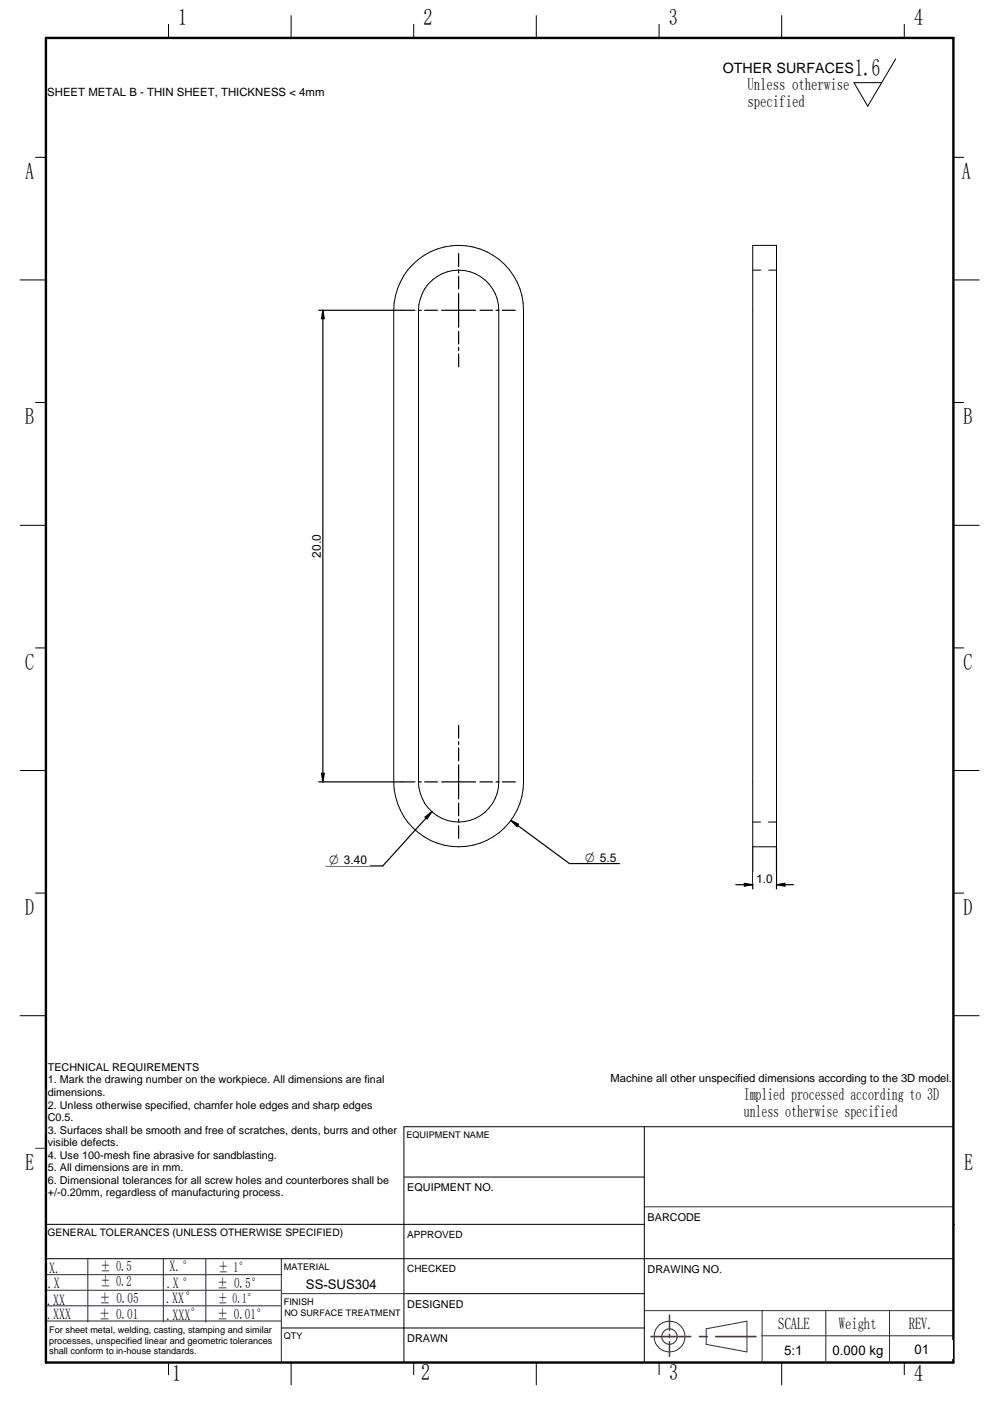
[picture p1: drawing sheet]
<svg xmlns="http://www.w3.org/2000/svg" width="210mm" height="297mm" viewBox="0 0 210 297" stroke-linecap="round" stroke-linejoin="round" font-family="sans-serif">
<defs><g id="words">
<text font-size="5.1" x="181.3" y="16.2">1.6</text>
<g font-size="4.9">
<text x="37.8" y="5.3">1</text>
<text x="89.8" y="5.3">2</text>
<text x="141.8" y="5.3">3</text>
<text x="193.8" y="5.3">4</text>
<text x="5.3" y="38">A</text>
<text x="204" y="38">A</text>
<text x="5.3" y="90">B</text>
<text x="204.3" y="90">B</text>
<text x="5.3" y="142">C</text>
<text x="204.3" y="142">C</text>
<text x="5.3" y="194">D</text>
<text x="204.3" y="194">D</text>
<text x="5.3" y="248.1">E</text>
<text x="204.4" y="248.1">E</text>
<text x="36.5" y="292.7">1</text>
<text x="89.3" y="292.7">2</text>
<text x="141.9" y="292.7">3</text>
<text x="193.8" y="292.7">4</text>
</g>
<g font-size="3.6">
<text x="158.5" y="19">Unless otherwise</text>
<text x="158.5" y="22.6">specified</text>
<text x="157.7" y="233.1">Implied processed according to 3D</text>
<text x="157.7" y="236.7">unless otherwise specified</text>
<text x="165" y="281.8">SCALE</text>
<text x="177.8" y="281.8">Weight</text>
<text x="192.7" y="281.8">REV.</text>
</g>
<g font-size="3.3">
<text x="10.5" y="269.8">X.</text>
<text x="35.9" y="269.5">X.°</text>
<text x="10.1" y="273">.X</text>
<text x="35.3" y="273.2">.X °</text>
<text x="10" y="276.6">.XX</text>
<text x="10" y="279.7">.XXX</text>
<text x="35.2" y="276.2">.XX°</text>
<text x="35.3" y="279.8">.XXX°</text>
</g>
<g font-size="3">
<text x="153.2" y="15.4">OTHER SURFACES</text>
<text x="21.3" y="269.5">± 0.5</text>
<text x="46.4" y="269.7">± 1°</text>
<text x="21.3" y="272.7">± 0.2</text>
<text x="46.1" y="273.1">± 0.5°</text>
<text x="21" y="279.6">± 0.01</text>
<text x="21.1" y="276.4">± 0.05</text>
<text x="46" y="279.6">± 0.01°</text>
</g>
<text font-size="2.9" x="46.3" y="276.4">± 0.1°</text>
<g font-size="2.8">
<text x="69.8" y="183.2">O 3.40</text>
<text x="124" y="182.7">O 5.5</text>
<text x="64.9" y="273.2">SS-SUS304</text>
<text x="166.3" y="287.3">5:1</text>
<text x="176.5" y="287.2">0.000 kg</text>
<text x="193.9" y="287.1">01</text>
</g>
<g font-size="2.5">
<text x="68" y="118.2" transform="rotate(-90 68 118.2)">20.0</text>
<text x="160.4" y="187.1">1.0</text>
</g>
<g font-size="2.4">
<text x="10" y="20.4">SHEET METAL B - THIN SHEET, THICKNESS &lt; 4mm</text>
<text x="129.5" y="229.5">Machine all other unspecified dimensions according to the 3D model.</text>
</g>
<g font-size="2.3">
<text x="10.1" y="227">TECHNICAL REQUIREMENTS</text>
<text x="10.1" y="229.7">1. Mark the drawing number on the workpiece. All dimensions are final</text>
<text x="10.1" y="232.4">dimensions.</text>
<text x="10.1" y="235">2. Unless otherwise specified, chamfer hole edges and sharp edges</text>
<text x="10.1" y="237.7">C0.5.</text>
<text x="10.1" y="240.4">3. Surfaces shall be smooth and free of scratches, dents, burrs and other</text>
<text x="10.1" y="243">visible defects.</text>
<text x="10.1" y="245.7">4. Use 100-mesh fine abrasive for sandblasting.</text>
<text x="10.1" y="248.3">5. All dimensions are in mm.</text>
<text x="10.1" y="251">6. Dimensional tolerances for all screw holes and counterbores shall be</text>
<text x="10.1" y="253.7">+/-0.20mm, regardless of manufacturing process.</text>
<text x="86.3" y="252.6">EQUIPMENT NO.</text>
<text x="137.3" y="258.9">BARCODE</text>
<text x="137.3" y="269.9">DRAWING NO.</text>
<text x="86.3" y="277.3">DESIGNED</text>
<text x="86.3" y="284.6">DRAWN</text>
</g>
<text font-size="2.2" x="10.1" y="262">GENERAL TOLERANCES (UNLESS OTHERWISE SPECIFIED)</text>
<g font-size="2.1">
<text x="86.3" y="262.4">APPROVED</text>
<text x="86.3" y="269.7">CHECKED</text>
</g>
<g font-size="1.9">
<text x="86.2" y="241.2">EQUIPMENT NAME</text>
<text x="60.2" y="269.2">MATERIAL</text>
<text x="60.2" y="276.6">FINISH</text>
<text x="60.3" y="278.9">NO SURFACE TREATMENT</text>
<text x="10.4" y="282.6">For sheet metal, welding, casting, stamping and similar</text>
<text x="10.4" y="284.9">processes, unspecified linear and geometric tolerances</text>
<text x="10.4" y="287.1">shall conform to in-house standards.</text>
<text x="60.2" y="283.9">QTY</text>
</g>
</g></defs>
<g fill="none" stroke="#26264c" stroke-width=".21">
<path d="M9.7 231v9.3M7.5 243.5h2.2M9.6 252.9h.1M9.7 258.3h.1M136.6 255.9h65.5M9.6 276.9h50M9.6 273.6h50M9.9 270.3h50M18.6 266.9v13.4M34.6 266.9v13.4M43.6 266.9v13.4M59.6 266.9v22"/>
<path d="M59.8 274.3h26M136.6 277.9h65.5M161.6 277.9v11M175.1 277.9v11M188.6 277.9v11M9.9 280.1h49.7M149.7 281.7l8.7-1.6v6.5l-8.7-1.6zM161.5 283.2h40.6"/>
<circle cx="142" cy="283.4" r="1.64"/>
<circle cx="142" cy="283.4" r="3.3"/>
</g>
<g fill="none" stroke="#000" stroke-width=".21">
<path d="M35.7 5.2v2.8M87.7 5.2v2.8M139.7 5.2v2.8M189.9 12.5l-5.9 10-2.9-5h5.8M191.7 5.2v2.8M7.5 33.4h2.2M202.1 33.4h2.2M4.3 59.4h5.4M202.1 59.4h5.5M7.5 85.3h2.2M202.1 85.3h2.2M4.3 111.4h5.4"/>
<path d="M202.1 111.4h5.5M7.5 137.4h2.2M202.1 137.4h2.2M4.3 163.4h5.4M202.1 163.4h5.5M7.5 189.4h2.2M202.1 189.4h2.2M4.3 215.3h5.4M202.1 215.3h5.5M202.1 238.9h-116.5v50M85.7 249.6h50.9M136.6 259.6h-126.8"/>
<path d="M202.2 259.6h.1M9.7 266.9h192.4M85.8 274.3h50.8M35.7 288.9v2.6M61.7 288.9v4.7M85.6 281.6h51M87.7 288.9v2.6M113.7 288.9v4.7M139.7 288.9v2.6M165.7 288.9v4.7M191.7 288.9v2.6"/>
</g>
<path d="M9.7 8h192.4v280.9h-192.4z" fill="none" stroke="#000" stroke-width=".51"/>
<path d="M141.9 278.8v3.2M138 283.4h8.5M141.9 282.9v.7M141.9 284.4v3.2M148.3 283.4h1.7M151.8 283.4h8.5" fill="none" stroke="#f00" stroke-width=".34"/>
<g fill="#fff">
<path d="M136.9 271.6h64.4v6h-64.4z"/>
<path d="M188.9 284.1h13v4h-13z"/>
<path d="M86 255.1h50.1v3.9h-50.1z"/>
<path d="M59.8 270.2h25.3v4h-25.3z"/>
<path d="M99.9 277.4h21.5v4h-21.5z"/>
<path d="M86.1 244.5h50v4h-50z"/>
<path d="M59.9 277.2h25.2v4.1h-25.2z"/>
<path d="M175.5 284.2h12.9v4h-12.9z"/>
<path d="M161.8 284.3h13v4h-13z"/>
<path d="M137 260.6h64.4v6h-64.4z"/>
</g>
<path d="M61.7 3.3v4.7M113.7 3.3v4.7M165.7 3.3v4.7M136.6 238.9v50M59.6 281.6h26" fill="none" stroke="#000" stroke-width=".21"/>
<path d="M14.5 11.3h28.1v12.1h-28.1z" fill="#fff"/>
<path d="M87.5 56a13.7 13.7 0 0 1 15-2.9 13.7 13.7 0 0 1 8.5 12.7v100a13.8 13.8 0 0 1-13.8 13.7 13.8 13.8 0 0 1-13.7-13.7v-100a13.9 13.9 0 0 1 4-9.8zM159.6 57.3h1.7M159.6 52h5v127.5h-5zM163 57.3h1.6M90.8 60.2a8.5 8.5 0 0 1 9.4-2.4 8.5 8.5 0 0 1 5.5 8v100a8.5 8.5 0 0 1-8.5 8.5 8.5 8.5 0 0 1-8.5-8.5v-100a9.1 9.1 0 0 1 2.1-5.6zM159.6 174.3h1.6M162.9 174.3h1.7" fill="none" stroke="#000" stroke-width=".21"/>
<path d="M159.6 179.5v9M164.6 179.5v9" fill="none" stroke="#000" stroke-width=".25"/>
<path d="M159.7 185h4.8v2.5h-4.8z" fill="#fff"/>
<path d="M120.7 183.1h10.6M156 187.6h3.6M157.8 187.3l1.8 .3-1.8 .3zM164.6 187.6l1.8-.3v.6zM164.6 187.6h3.6" fill="none" stroke="#000" stroke-width=".25"/>
<path d="M157.8 187.3l1.8 .3-1.8 .3zM164.6 187.6l1.8-.3v.6z" fill="#000"/>
<path d="M123.4 180.6h7.9v2.4h-7.9z" fill="#fff"/>
<path d="M108.3 173.9l12.4 9.2M108.3 173.9l1.6 .9-.3 .5zM69.1 183.6h12.1" fill="none" stroke="#000" stroke-width=".25"/>
<path d="M108.3 173.9l1.6 .9-.3 .5z" fill="#000"/>
<path d="M69.1 181.1h9.3v2.4h-9.3z" fill="#fff"/>
<g fill="none" stroke="#000" stroke-width=".25">
<path d="M97.2 53.8v2.7M97.2 57.2v.7M97.2 58.6v2.7M67.6 65.8h20.4M88.7 65.8h.6M90 65.8h2.8M93.6 65.8h7.2M97.2 62.2v7.2M97.2 70.3v2.6M97.2 73.7v.6M97.2 75.1v2.7M101.8 65.8h2.6"/>
<path d="M105.2 65.8h.6M106.5 65.8h2.8M97.2 153.8v2.7M97.2 157.2v.7M97.2 158.6v2.7M67.6 165.8h20.4M88.7 165.8h.6M90 165.8h2.8M90.1 173.2l1.5-1.1-1 1.5zM91.6 172.1l-10.4 11.5M93.6 165.8h7.2M97.2 162.2v7.2"/>
<path d="M97.2 170.3v2.7M97.2 173.7v.6M97.2 175v2.8M101.8 165.8h2.6M105.2 165.8h.6M106.5 165.8h2.8"/>
</g>
<path d="M90.1 173.2l1.5-1.1-1 1.5z" fill="#000"/>
<path d="M65.9 112.7h2.4v6.2h-2.4z" fill="#fff"/>
<path d="M68.5 65.8v100M68.5 65.8l.2 1.8h-.5zM68.2 164h.5l-.2 1.8z" fill="none" stroke="#000" stroke-width=".25"/>
<path d="M68.5 65.8l.2 1.8h-.5zM68.2 164h.5l-.2 1.8z" fill="#000"/>
<use href="#words"/>
</svg>
